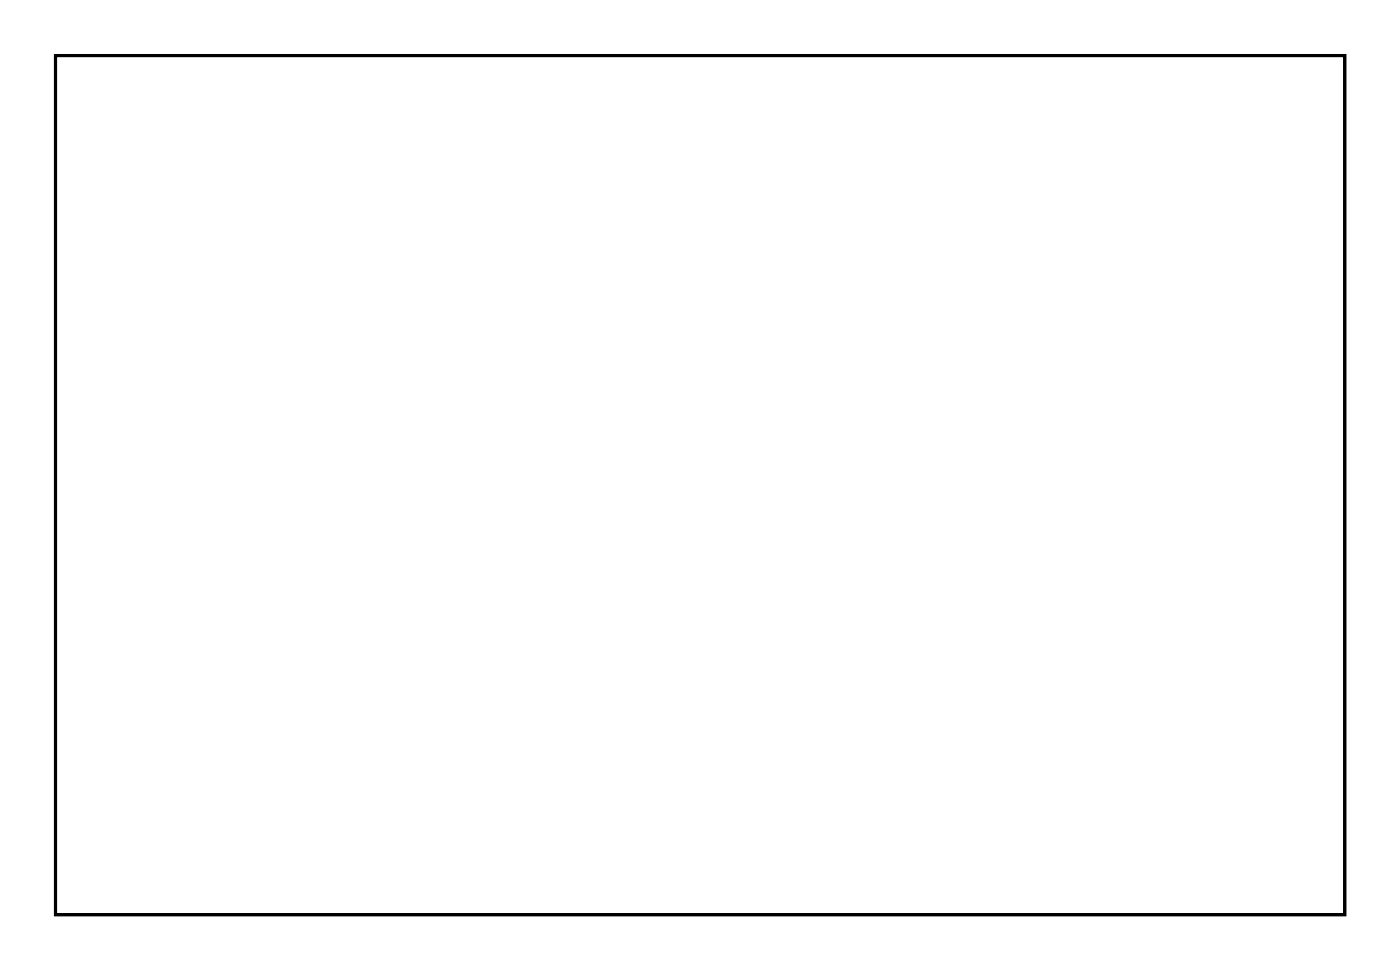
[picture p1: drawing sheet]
<svg xmlns="http://www.w3.org/2000/svg" width="92mm" height="63mm" viewBox="0 0 92 63" stroke-linecap="round" stroke-linejoin="round" font-family="sans-serif">
<path d="M3.6 3.6h84.5v56.3h-84.5z" fill="none" stroke="#000" stroke-width=".2"/>
<path d="M3.6 3.6v56.3h84.5v-56.3zM3.6 3.6h84.5v56.3h-84.5z" fill="#000"/>
<circle cx="34.3" cy="54.3" r=".67" fill="#fff"/>
<circle cx="34.3" cy="54.3" r=".67" fill="none" stroke="#fff" stroke-width=".57"/>
<circle cx="31.8" cy="54.3" r=".67" fill="#fff"/>
<circle cx="31.8" cy="54.3" r=".67" fill="none" stroke="#fff" stroke-width=".57"/>
<circle cx="29.2" cy="54.3" r=".67" fill="#fff"/>
<circle cx="29.2" cy="54.3" r=".67" fill="none" stroke="#fff" stroke-width=".57"/>
<circle cx="26.7" cy="54.3" r=".67" fill="#fff"/>
<circle cx="26.7" cy="54.3" r=".67" fill="none" stroke="#fff" stroke-width=".57"/>
<circle cx="24.1" cy="54.3" r=".67" fill="#fff"/>
<circle cx="24.1" cy="54.3" r=".67" fill="none" stroke="#fff" stroke-width=".57"/>
<circle cx="46" cy="6.1" r=".67" fill="#fff"/>
<circle cx="46" cy="6.1" r=".67" fill="none" stroke="#fff" stroke-width=".57"/>
<circle cx="48.5" cy="6.1" r=".67" fill="#fff"/>
<circle cx="48.5" cy="6.1" r=".67" fill="none" stroke="#fff" stroke-width=".57"/>
<circle cx="51.1" cy="6.1" r=".67" fill="#fff"/>
<circle cx="51.1" cy="6.1" r=".67" fill="none" stroke="#fff" stroke-width=".57"/>
<circle cx="53.6" cy="6.1" r=".67" fill="#fff"/>
<circle cx="53.6" cy="6.1" r=".67" fill="none" stroke="#fff" stroke-width=".57"/>
<circle cx="56.1" cy="6.1" r=".67" fill="#fff"/>
<circle cx="56.1" cy="6.1" r=".67" fill="none" stroke="#fff" stroke-width=".57"/>
<circle cx="58.7" cy="6.1" r=".67" fill="#fff"/>
<circle cx="58.7" cy="6.1" r=".67" fill="none" stroke="#fff" stroke-width=".57"/>
<circle cx="61.2" cy="6.1" r=".67" fill="#fff"/>
<circle cx="61.2" cy="6.1" r=".67" fill="none" stroke="#fff" stroke-width=".57"/>
<circle cx="63.8" cy="6.1" r=".67" fill="#fff"/>
<circle cx="63.8" cy="6.1" r=".67" fill="none" stroke="#fff" stroke-width=".57"/>
<circle cx="66.3" cy="6.1" r=".67" fill="#fff"/>
<circle cx="66.3" cy="6.1" r=".67" fill="none" stroke="#fff" stroke-width=".57"/>
<circle cx="68.8" cy="6.1" r=".67" fill="#fff"/>
<circle cx="68.8" cy="6.1" r=".67" fill="none" stroke="#fff" stroke-width=".57"/>
<circle cx="24.1" cy="6.1" r=".67" fill="#fff"/>
<circle cx="24.1" cy="6.1" r=".67" fill="none" stroke="#fff" stroke-width=".57"/>
<circle cx="26.7" cy="6.1" r=".67" fill="#fff"/>
<circle cx="26.7" cy="6.1" r=".67" fill="none" stroke="#fff" stroke-width=".57"/>
<circle cx="29.2" cy="6.1" r=".67" fill="#fff"/>
<circle cx="29.2" cy="6.1" r=".67" fill="none" stroke="#fff" stroke-width=".57"/>
<circle cx="31.8" cy="6.1" r=".67" fill="#fff"/>
<circle cx="31.8" cy="6.1" r=".67" fill="none" stroke="#fff" stroke-width=".57"/>
<circle cx="34.3" cy="6.1" r=".67" fill="#fff"/>
<circle cx="34.3" cy="6.1" r=".67" fill="none" stroke="#fff" stroke-width=".57"/>
<circle cx="36.8" cy="6.1" r=".67" fill="#fff"/>
<circle cx="36.8" cy="6.1" r=".67" fill="none" stroke="#fff" stroke-width=".57"/>
<circle cx="39.4" cy="6.1" r=".67" fill="#fff"/>
<circle cx="39.4" cy="6.1" r=".67" fill="none" stroke="#fff" stroke-width=".57"/>
<circle cx="41.9" cy="6.1" r=".67" fill="#fff"/>
<circle cx="41.9" cy="6.1" r=".67" fill="none" stroke="#fff" stroke-width=".57"/>
<circle cx="57.2" cy="54.3" r=".67" fill="#fff"/>
<circle cx="57.2" cy="54.3" r=".67" fill="none" stroke="#fff" stroke-width=".57"/>
<circle cx="59.7" cy="54.3" r=".67" fill="#fff"/>
<circle cx="59.7" cy="54.3" r=".67" fill="none" stroke="#fff" stroke-width=".57"/>
<circle cx="54.6" cy="54.3" r=".67" fill="#fff"/>
<circle cx="54.6" cy="54.3" r=".67" fill="none" stroke="#fff" stroke-width=".57"/>
<circle cx="52.1" cy="54.3" r=".67" fill="#fff"/>
<circle cx="52.1" cy="54.3" r=".67" fill="none" stroke="#fff" stroke-width=".57"/>
<circle cx="49.5" cy="54.3" r=".67" fill="#fff"/>
<circle cx="49.5" cy="54.3" r=".67" fill="none" stroke="#fff" stroke-width=".57"/>
<circle cx="47" cy="54.3" r=".67" fill="#fff"/>
<circle cx="47" cy="54.3" r=".67" fill="none" stroke="#fff" stroke-width=".57"/>
<circle cx="44.5" cy="54.3" r=".67" fill="#fff"/>
<circle cx="44.5" cy="54.3" r=".67" fill="none" stroke="#fff" stroke-width=".57"/>
<circle cx="41.9" cy="54.3" r=".67" fill="#fff"/>
<circle cx="41.9" cy="54.3" r=".67" fill="none" stroke="#fff" stroke-width=".57"/>
<circle cx="36.8" cy="54.3" r=".67" fill="#fff"/>
<circle cx="36.8" cy="54.3" r=".67" fill="none" stroke="#fff" stroke-width=".57"/>
<path d="M13.2 5.3h1.5v1.5h-1.5z" fill="#fff"/>
<path d="M13.2 5.3h1.5v1.5h-1.5z" fill="none" stroke="#fff" stroke-width=".76" stroke-linecap="butt"/>
<circle cx="14" cy="6.1" r=".74" fill="#fff"/>
<circle cx="14" cy="6.1" r=".74" fill="none" stroke="#fff" stroke-width=".76" stroke-linecap="butt"/>
<circle cx="14" cy="8.6" r=".74" fill="#fff"/>
<circle cx="14" cy="8.6" r=".74" fill="none" stroke="#fff" stroke-width=".76" stroke-linecap="butt"/>
<circle cx="14" cy="11.2" r=".74" fill="#fff"/>
<circle cx="14" cy="11.2" r=".74" fill="none" stroke="#fff" stroke-width=".76" stroke-linecap="butt"/>
</svg>
